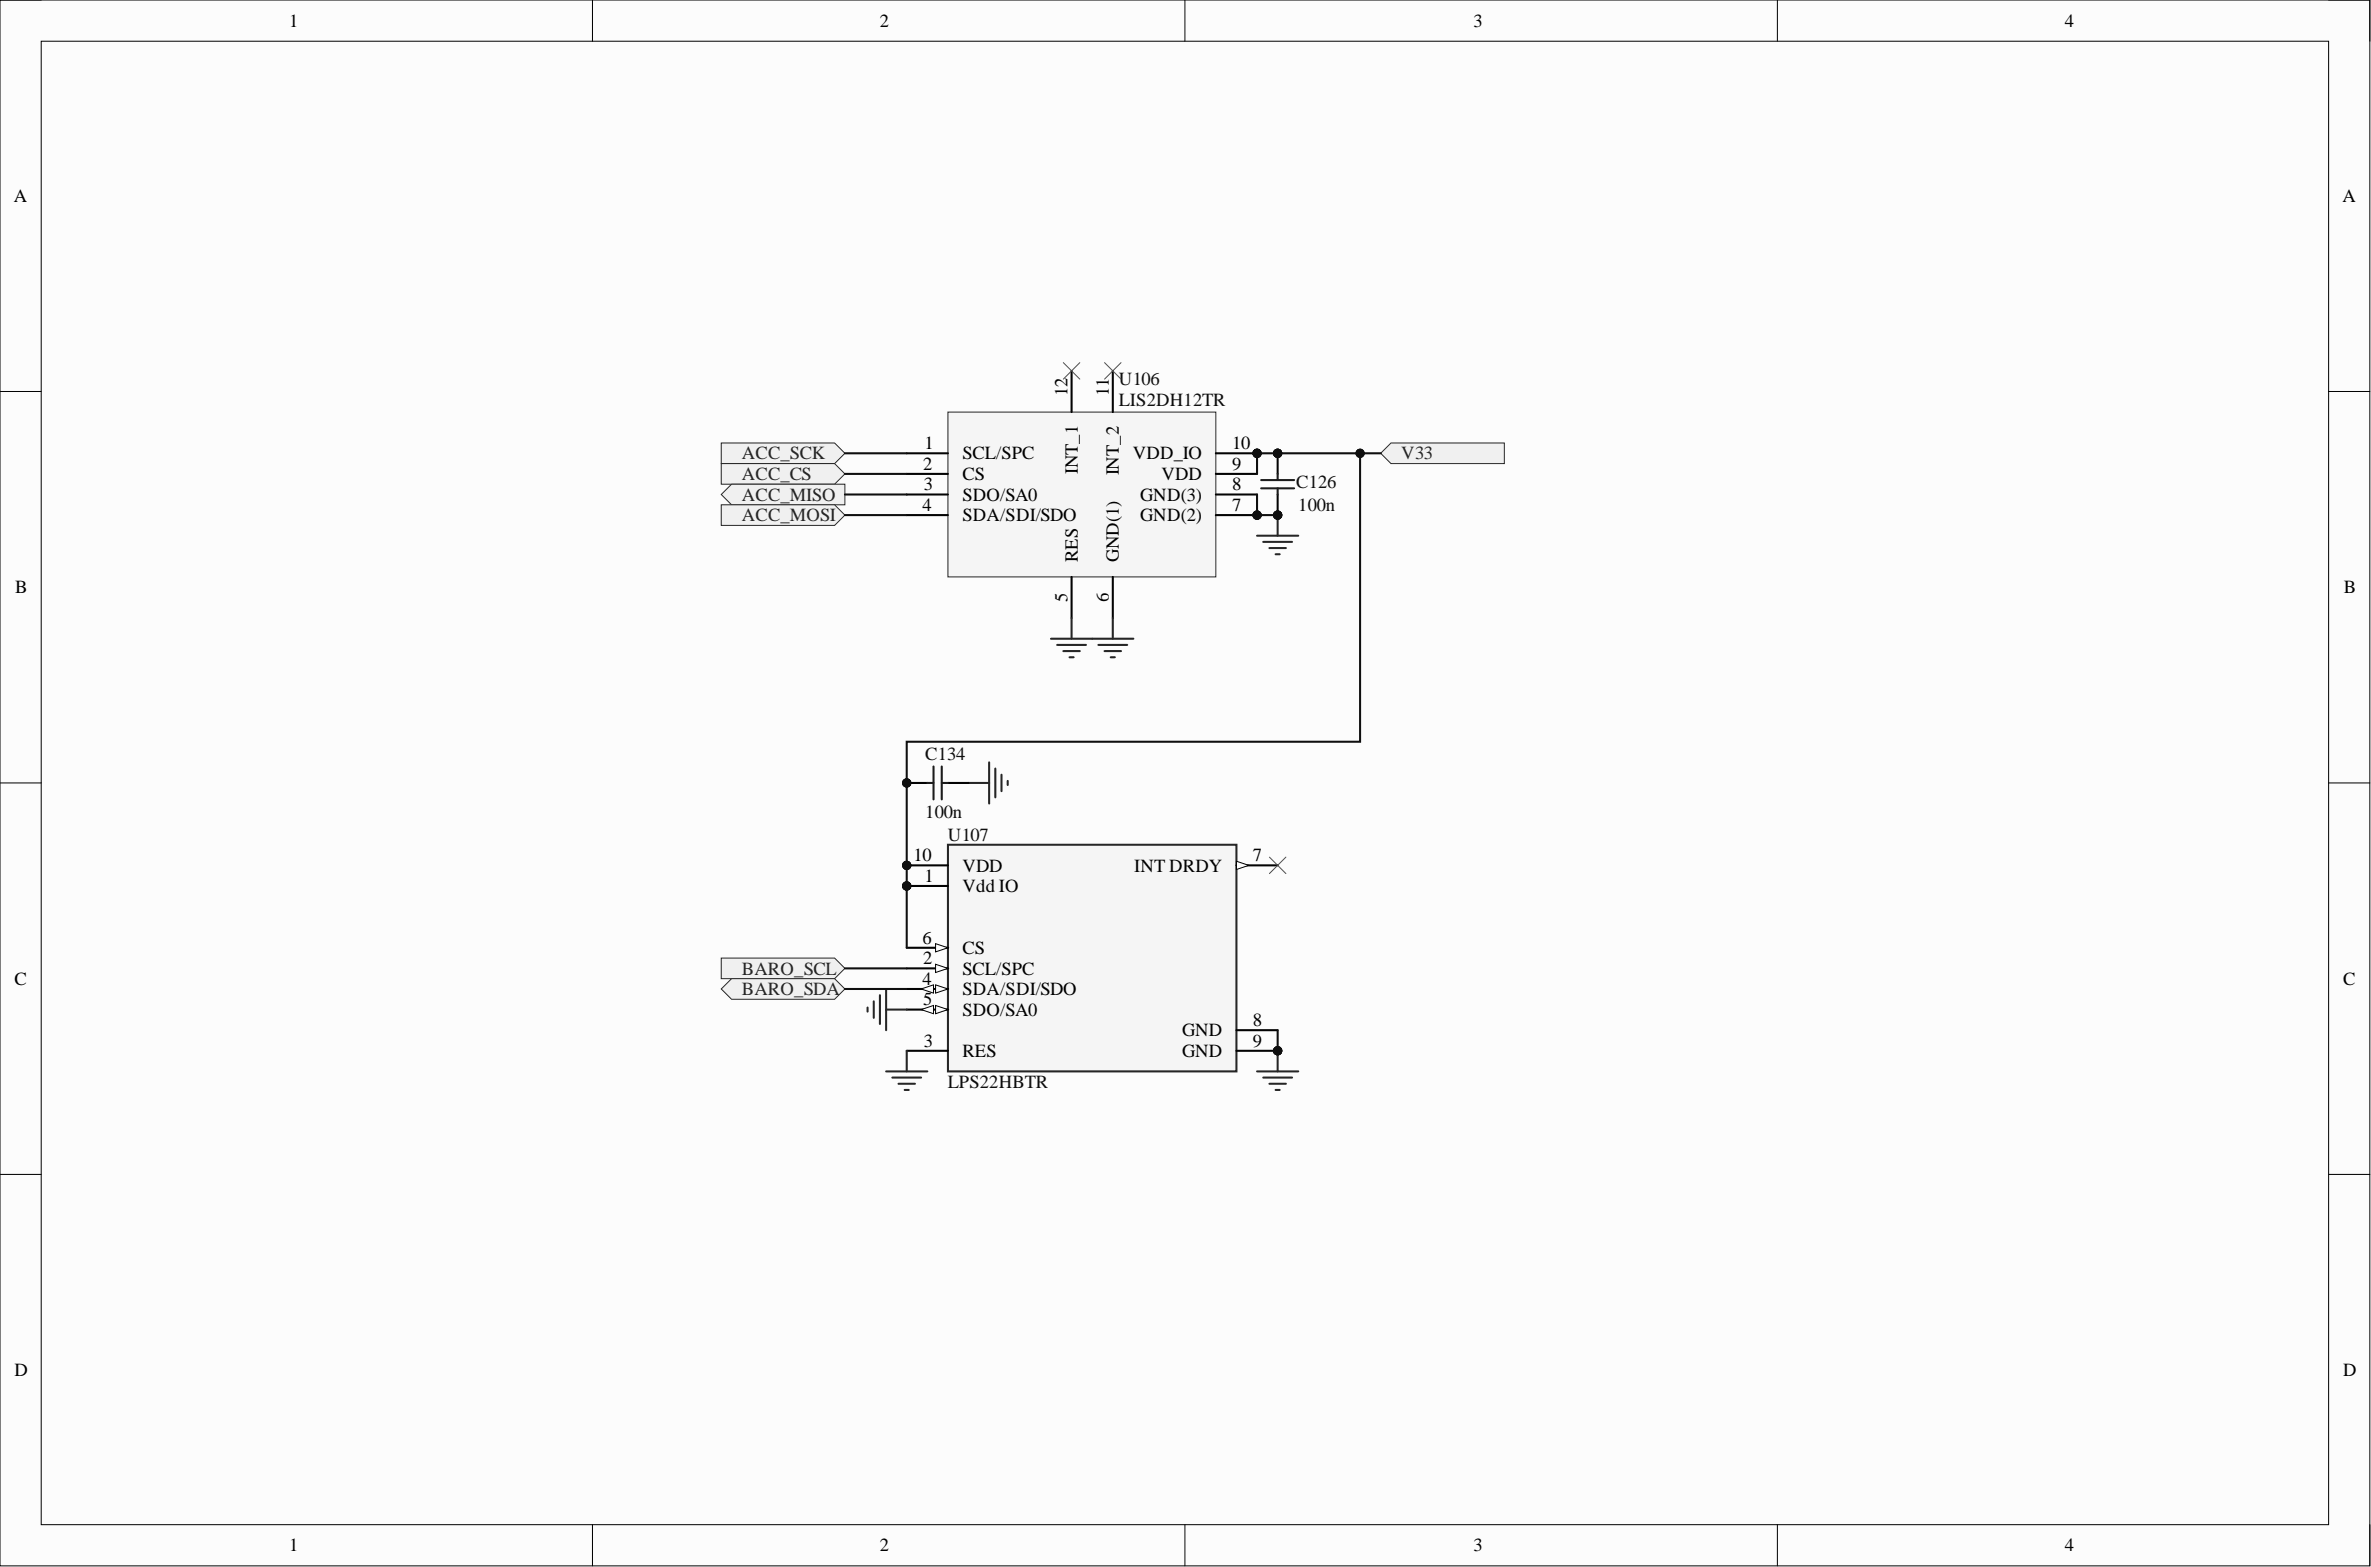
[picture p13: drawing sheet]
<svg xmlns="http://www.w3.org/2000/svg" width="292mm" height="193mm" viewBox="0 0 292 193" stroke-linecap="round" stroke-linejoin="round" font-family="sans-serif">
<defs><g id="words">
<g font-size="2.3">
<text x="35.6" y="3.3">1</text>
<text x="108.4" y="3.3">2</text>
<text x="181.5" y="3.3">3</text>
<text x="254.4" y="3.3">4</text>
<text x="1.7" y="24.9">A</text>
<text x="288.6" y="24.9">A</text>
<text x="131.5" y="48.7" transform="rotate(-90 131.5 48.7)">12</text>
<text x="136.6" y="48.7" transform="rotate(-90 136.6 48.7)">11</text>
<text x="113.7" y="57.9">2</text>
<text x="113.9" y="55.3">1</text>
<text x="118.6" y="56.6">SCL/SPC</text>
<text x="118.6" y="59.1">CS</text>
<text x="132.8" y="58.4" transform="rotate(-90 132.8 58.4)">INT_1</text>
<text x="137.9" y="58.5" transform="rotate(-90 137.9 58.5)">INT_2</text>
<text x="139.5" y="56.6">VDD_IO</text>
<text x="143.1" y="59.1">VDD</text>
<text x="151.8" y="57.9">9</text>
<text x="151.8" y="55.3">10</text>
<text x="113.7" y="62.9">4</text>
<text x="113.8" y="60.4">3</text>
<text x="118.6" y="61.7">SDO/SA0</text>
<text x="118.6" y="64.2">SDA/SDI/SDO</text>
<text x="140.5" y="64.2">GND(2)</text>
<text x="140.5" y="61.7">GND(3)</text>
<text x="151.8" y="62.9">7</text>
<text x="151.8" y="60.4">8</text>
<text x="132.8" y="69.3" transform="rotate(-90 132.8 69.3)">RES</text>
<text x="137.9" y="69.3" transform="rotate(-90 137.9 69.3)">GND(1)</text>
<text x="1.9" y="73.1">B</text>
<text x="131.5" y="74.1" transform="rotate(-90 131.5 74.1)">5</text>
<text x="136.6" y="74.1" transform="rotate(-90 136.6 74.1)">6</text>
<text x="288.7" y="73.1">B</text>
<text x="112.6" y="106.1">10</text>
<text x="118.6" y="107.3">VDD</text>
<text x="139.7" y="107.3">INT DRDY</text>
<text x="154.4" y="106.1">7</text>
<text x="113.9" y="108.6">1</text>
<text x="118.6" y="109.9">Vdd IO</text>
<text x="113.7" y="116.2">6</text>
<text x="113.7" y="118.7">2</text>
<text x="118.6" y="117.5">CS</text>
<text x="1.8" y="121.3">C</text>
<text x="113.7" y="121.3">4</text>
<text x="113.7" y="123.8">5</text>
<text x="118.6" y="120">SCL/SPC</text>
<text x="118.6" y="122.6">SDA/SDI/SDO</text>
<text x="118.6" y="125.1">SDO/SA0</text>
<text x="288.7" y="121.3">C</text>
<text x="113.8" y="128.9">3</text>
<text x="118.6" y="130.2">RES</text>
<text x="145.6" y="127.6">GND</text>
<text x="145.6" y="130.2">GND</text>
<text x="154.4" y="126.4">8</text>
<text x="154.4" y="128.9">9</text>
<text x="1.8" y="169.5">D</text>
<text x="288.7" y="169.5">D</text>
<text x="35.6" y="191.1">1</text>
<text x="108.4" y="191.1">2</text>
<text x="181.5" y="191.1">3</text>
<text x="254.4" y="191.1">4</text>
</g>
<g font-size="2.3" fill="#0e0e0e">
<text x="137.9" y="47.4">U106</text>
<text x="137.9" y="50">LIS2DH12TR</text>
<text x="159.7" y="60.1">C126</text>
<text x="159.9" y="62.9">100n</text>
<text x="114" y="93.6">C134</text>
<text x="114" y="100.7">100n</text>
<text x="116.8" y="103.5">U107</text>
<text x="116.8" y="134">LPS22HBTR</text>
</g>
<g font-size="2.3" fill="#262626">
<text x="91.4" y="56.6">ACC_SCK</text>
<text x="91.4" y="59.1">ACC_CS</text>
<text x="172.6" y="56.6">V33</text>
<text x="91.4" y="61.7">ACC_MISO</text>
<text x="91.4" y="64.2">ACC_MOSI</text>
<text x="91.4" y="120">BARO_SCL</text>
<text x="91.4" y="122.6">BARO_SDA</text>
</g>
</g></defs>
<path d="M0 0h292v192.8h-292z" fill-rule="evenodd" fill="#fcfcfc"/>
<path d="M0 0h292v192.8h-292z" fill="none" stroke="#000" stroke-width=".12"/>
<path d="M5.1 5.1h281.8v182.7h-281.8z" fill-rule="evenodd" fill="#fcfcfc"/>
<g fill="none" stroke="#000" stroke-width=".12">
<path d="M0 0h5.1M5.1 5.1h281.8v182.7h-281.8zM73 0v5.1M146 0v5.1M219 0v5.1M286.9 0h5.1v5.1M0 48.2h5.1M286.9 48.2h5.1M0 96.4h5.1M286.9 96.4h5.1M0 144.6h5.1M286.9 144.6h5.1"/>
<path d="M73 187.8v5M146 187.8v5M219 187.8v5M292 187.8v5"/>
</g>
<circle cx="154.9" cy="63.4" r=".51" fill="#0e0e0e"/>
<circle cx="154.9" cy="63.4" r=".51" fill="none" stroke="#0e0e0e" stroke-width=".12"/>
<circle cx="154.9" cy="55.8" r=".51" fill="#0e0e0e"/>
<circle cx="154.9" cy="55.8" r=".51" fill="none" stroke="#0e0e0e" stroke-width=".12"/>
<path d="M116.8 50.7h33v20.3h-33z" fill-rule="evenodd" fill="#f5f5f5"/>
<path d="M116.8 50.7h33v20.3h-33z" fill="none" stroke="#262626" stroke-width=".12"/>
<path d="M111.7 55.8h5.1M111.7 58.4h5.1M111.7 60.9h5.1M111.7 63.4h5.1M132 71v5.1M137.1 71v5.1M149.8 63.4h5.1" fill="none" stroke="#000" stroke-width=".25"/>
<circle cx="154.9" cy="63.4" r=".51" fill="#0e0e0e"/>
<circle cx="154.9" cy="63.4" r=".51" fill="none" stroke="#0e0e0e" stroke-width=".12"/>
<path d="M149.8 58.4h5.1M149.8 55.8h5.1M149.8 60.9h5.1" fill="none" stroke="#000" stroke-width=".25"/>
<circle cx="154.9" cy="55.8" r=".51" fill="#0e0e0e"/>
<circle cx="154.9" cy="55.8" r=".51" fill="none" stroke="#0e0e0e" stroke-width=".12"/>
<path d="M132 45.7v5M137.1 45.7v5" fill="none" stroke="#000" stroke-width=".25"/>
<circle cx="111.7" cy="106.6" r=".51" fill="#0e0e0e"/>
<circle cx="111.7" cy="106.6" r=".51" fill="none" stroke="#0e0e0e" stroke-width=".12"/>
<circle cx="111.7" cy="109.1" r=".51" fill="#0e0e0e"/>
<circle cx="111.7" cy="109.1" r=".51" fill="none" stroke="#0e0e0e" stroke-width=".12"/>
<circle cx="157.4" cy="129.4" r=".51" fill="#0e0e0e"/>
<circle cx="157.4" cy="129.4" r=".51" fill="none" stroke="#0e0e0e" stroke-width=".12"/>
<path d="M116.8 104h35.5v27.9h-35.5z" fill-rule="evenodd" fill="#f5f5f5"/>
<path d="M116.8 104h35.5v27.9h-35.5z" fill="none" stroke="#262626" stroke-width=".25"/>
<path d="M111.7 106.6h5.1" fill="none" stroke="#000" stroke-width=".25"/>
<circle cx="111.7" cy="106.6" r=".51" fill="#0e0e0e"/>
<circle cx="111.7" cy="106.6" r=".51" fill="none" stroke="#0e0e0e" stroke-width=".12"/>
<path d="M111.7 116.7h5.1" fill="none" stroke="#000" stroke-width=".25"/>
<path d="M115.3 116.2l1.5 .5-1.5 .5z" fill="#fbfbfb"/>
<path d="M115.3 116.2l1.5 .5-1.5 .5z" fill="none" stroke="#000" stroke-width=".12"/>
<path d="M152.3 106.6h5.1" fill="none" stroke="#000" stroke-width=".25"/>
<path d="M152.3 106.1l1.5 .5-1.5 .5z" fill="#fbfbfb"/>
<path d="M152.3 106.1l1.5 .5-1.5 .5z" fill="none" stroke="#000" stroke-width=".12"/>
<path d="M111.7 119.3h5.1M111.7 129.4h5.1" fill="none" stroke="#000" stroke-width=".25"/>
<path d="M115.3 118.7l1.5 .6-1.5 .5z" fill="#fbfbfb"/>
<path d="M115.3 118.7l1.5 .6-1.5 .5z" fill="none" stroke="#000" stroke-width=".12"/>
<path d="M111.7 121.8h5.1" fill="none" stroke="#000" stroke-width=".25"/>
<path d="M115.3 121.3l1.5 .5-1.5 .5z" fill="#fbfbfb"/>
<path d="M115.3 121.3l1.5 .5-1.5 .5z" fill="none" stroke="#000" stroke-width=".12"/>
<path d="M113.5 121.8l1.5-.5v1z" fill="#fbfbfb"/>
<path d="M113.5 121.8l1.5-.5v1z" fill="none" stroke="#000" stroke-width=".12"/>
<path d="M111.7 124.3h5.1" fill="none" stroke="#000" stroke-width=".25"/>
<path d="M115.3 123.8l1.5 .5-1.5 .5z" fill="#fbfbfb"/>
<path d="M115.3 123.8l1.5 .5-1.5 .5z" fill="none" stroke="#000" stroke-width=".12"/>
<path d="M113.5 124.3l1.5-.5v1z" fill="#fbfbfb"/>
<path d="M113.5 124.3l1.5-.5v1z" fill="none" stroke="#000" stroke-width=".12"/>
<path d="M111.7 109.1h5.1" fill="none" stroke="#000" stroke-width=".25"/>
<circle cx="111.7" cy="109.1" r=".51" fill="#0e0e0e"/>
<circle cx="111.7" cy="109.1" r=".51" fill="none" stroke="#0e0e0e" stroke-width=".12"/>
<path d="M152.3 126.9h5.1M152.3 129.4h5.1" fill="none" stroke="#000" stroke-width=".25"/>
<circle cx="157.4" cy="129.4" r=".51" fill="#0e0e0e"/>
<circle cx="157.4" cy="129.4" r=".51" fill="none" stroke="#0e0e0e" stroke-width=".12"/>
<g fill="none" stroke="#262626" stroke-width=".25">
<path d="M129.5 78.7h10.1M130.2 79.4h3.6M132 76.1v2.6M135.3 79.4h3.6M137.1 76.1v2.6M154.9 66h5M155.6 66.7h3.6M156.4 67.5h2M157.1 68.3h.6M157.4 63.4v2.6M131 80.2h2M131.8 80.9h.5"/>
<path d="M136.1 80.2h2M136.8 80.9h.5"/>
</g>
<circle cx="157.4" cy="63.4" r=".51" fill="#0e0e0e"/>
<circle cx="157.4" cy="63.4" r=".51" fill="none" stroke="#0e0e0e" stroke-width=".12"/>
<path d="M88.9 54.6h13.9l1.3 1.2-1.3 1.3h-13.9z" fill-rule="evenodd" fill="#f0f0f0"/>
<path d="M88.9 54.6h13.9l1.3 1.2-1.3 1.3h-13.9z" fill="none" stroke="#262626" stroke-width=".12"/>
<path d="M88.9 57.1h13.9l1.3 1.3-1.3 1.2h-13.9z" fill-rule="evenodd" fill="#f0f0f0"/>
<path d="M88.9 57.1h13.9l1.3 1.3-1.3 1.2h-13.9z" fill="none" stroke="#262626" stroke-width=".12"/>
<path d="M88.9 60.9l1.2-1.3h14v2.6h-14z" fill-rule="evenodd" fill="#f0f0f0"/>
<path d="M88.9 60.9l1.2-1.3h14v2.6h-14z" fill="none" stroke="#262626" stroke-width=".12"/>
<path d="M88.9 62.2h13.9l1.3 1.2-1.3 1.3h-13.9z" fill-rule="evenodd" fill="#f0f0f0"/>
<path d="M88.9 62.2h13.9l1.3 1.2-1.3 1.3h-13.9z" fill="none" stroke="#262626" stroke-width=".12"/>
<circle cx="157.4" cy="55.8" r=".51" fill="#0e0e0e"/>
<circle cx="157.4" cy="55.8" r=".51" fill="none" stroke="#0e0e0e" stroke-width=".12"/>
<circle cx="157.4" cy="63.4" r=".51" fill="#0e0e0e"/>
<circle cx="157.4" cy="63.4" r=".51" fill="none" stroke="#0e0e0e" stroke-width=".12"/>
<path d="M157.4 55.8v2.6" fill="none" stroke="#000" stroke-width=".25"/>
<circle cx="157.4" cy="55.8" r=".51" fill="#0e0e0e"/>
<circle cx="157.4" cy="55.8" r=".51" fill="none" stroke="#0e0e0e" stroke-width=".12"/>
<path d="M157.4 60.9v2.5" fill="none" stroke="#000" stroke-width=".25"/>
<circle cx="157.4" cy="63.4" r=".51" fill="#0e0e0e"/>
<circle cx="157.4" cy="63.4" r=".51" fill="none" stroke="#0e0e0e" stroke-width=".12"/>
<path d="M155.4 59.1h4M157.4 58.4v.7M155.4 60.1h4M157.4 60.1v.8" fill="none" stroke="#1c1c1c" stroke-width=".25"/>
<path d="M154.9 63.4h2.5" fill="none" stroke="#0e0e0e" stroke-width=".25"/>
<circle cx="157.4" cy="63.4" r=".51" fill="#0e0e0e"/>
<circle cx="157.4" cy="63.4" r=".51" fill="none" stroke="#0e0e0e" stroke-width=".12"/>
<circle cx="154.9" cy="63.4" r=".51" fill="#0e0e0e"/>
<circle cx="154.9" cy="63.4" r=".51" fill="none" stroke="#0e0e0e" stroke-width=".12"/>
<path d="M154.9 60.9v2.5" fill="none" stroke="#0e0e0e" stroke-width=".25"/>
<circle cx="154.9" cy="63.4" r=".51" fill="#0e0e0e"/>
<circle cx="154.9" cy="63.4" r=".51" fill="none" stroke="#0e0e0e" stroke-width=".12"/>
<path d="M154.9 55.8h2.5" fill="none" stroke="#0e0e0e" stroke-width=".25"/>
<circle cx="157.4" cy="55.8" r=".51" fill="#0e0e0e"/>
<circle cx="157.4" cy="55.8" r=".51" fill="none" stroke="#0e0e0e" stroke-width=".12"/>
<circle cx="154.9" cy="55.8" r=".51" fill="#0e0e0e"/>
<circle cx="154.9" cy="55.8" r=".51" fill="none" stroke="#0e0e0e" stroke-width=".12"/>
<path d="M154.9 55.8v2.6" fill="none" stroke="#0e0e0e" stroke-width=".25"/>
<circle cx="154.9" cy="55.8" r=".51" fill="#0e0e0e"/>
<circle cx="154.9" cy="55.8" r=".51" fill="none" stroke="#0e0e0e" stroke-width=".12"/>
<path d="M154.9 131.9h5M155.6 132.7h3.6M156.4 133.5h2M157.1 134.2h.6M157.4 129.4v2.5" fill="none" stroke="#262626" stroke-width=".25"/>
<circle cx="157.4" cy="129.4" r=".51" fill="#0e0e0e"/>
<circle cx="157.4" cy="129.4" r=".51" fill="none" stroke="#0e0e0e" stroke-width=".12"/>
<path d="M157.4 126.9v2.5" fill="none" stroke="#0e0e0e" stroke-width=".25"/>
<circle cx="157.4" cy="129.4" r=".51" fill="#0e0e0e"/>
<circle cx="157.4" cy="129.4" r=".51" fill="none" stroke="#0e0e0e" stroke-width=".12"/>
<path d="M119.3 96.4h2.6M121.9 93.9v5.1M122.6 94.6v3.6M123.4 95.4v2M124.1 96.2v.5" fill="none" stroke="#262626" stroke-width=".25"/>
<circle cx="111.7" cy="96.4" r=".51" fill="#0e0e0e"/>
<circle cx="111.7" cy="96.4" r=".51" fill="none" stroke="#0e0e0e" stroke-width=".12"/>
<path d="M111.7 96.4h2.5" fill="none" stroke="#000" stroke-width=".25"/>
<circle cx="111.7" cy="96.4" r=".51" fill="#0e0e0e"/>
<circle cx="111.7" cy="96.4" r=".51" fill="none" stroke="#0e0e0e" stroke-width=".12"/>
<path d="M116.8 96.4h2.5" fill="none" stroke="#000" stroke-width=".25"/>
<path d="M114.2 96.4h.8M115 94.4v4M116 94.4v4M116 96.4h.8" fill="none" stroke="#1c1c1c" stroke-width=".25"/>
<path d="M106.9 124.1v.5M107.6 123.3v2M108.4 122.6v3.5M109.2 121.8v5.1M109.2 124.3h2.5" fill="none" stroke="#262626" stroke-width=".25"/>
<path d="M88.9 118h13.9l1.3 1.3-1.3 1.2h-13.9z" fill-rule="evenodd" fill="#f0f0f0"/>
<path d="M88.9 118h13.9l1.3 1.3-1.3 1.2h-13.9z" fill="none" stroke="#262626" stroke-width=".12"/>
<path d="M88.9 121.8l1.2-1.3h12.7l1.3 1.3-1.3 1.3h-12.7z" fill-rule="evenodd" fill="#f0f0f0"/>
<path d="M88.9 121.8l1.2-1.3h12.7l1.3 1.3-1.3 1.3h-12.7z" fill="none" stroke="#262626" stroke-width=".12"/>
<path d="M104.1 55.8h7.6M104.1 58.4h7.6M104.1 60.9h7.6M104.1 63.4h7.6M104.1 119.3h7.6M104.1 121.8h7.6" fill="none" stroke="#0e0e0e" stroke-width=".25"/>
<path d="M109.2 131.9h5M109.9 132.7h3.6M110.7 133.5h2M111.5 134.2h.5M111.7 129.4v2.5" fill="none" stroke="#262626" stroke-width=".25"/>
<path d="M131 44.7l2 2M133 44.7l-2 2M136.1 44.7l2 2M138.1 44.7l-2 2M156.4 105.6l2 2M158.4 105.6l-2 2" fill="none" stroke="#4c4c4c" stroke-width=".12"/>
<path d="M170.1 55.8l1.3-1.2h13.9v2.5h-13.9z" fill-rule="evenodd" fill="#f0f0f0"/>
<path d="M170.1 55.8l1.3-1.2h13.9v2.5h-13.9z" fill="none" stroke="#262626" stroke-width=".12"/>
<path d="M157.4 55.8h12.7" fill="none" stroke="#0e0e0e" stroke-width=".25"/>
<circle cx="167.6" cy="55.8" r=".51" fill="#0e0e0e"/>
<circle cx="167.6" cy="55.8" r=".51" fill="none" stroke="#0e0e0e" stroke-width=".12"/>
<circle cx="157.4" cy="55.8" r=".51" fill="#0e0e0e"/>
<circle cx="157.4" cy="55.8" r=".51" fill="none" stroke="#0e0e0e" stroke-width=".12"/>
<path d="M167.6 55.8v35.5h-55.9v17.8" fill="none" stroke="#0e0e0e" stroke-width=".25"/>
<circle cx="167.6" cy="55.8" r=".51" fill="#0e0e0e"/>
<circle cx="167.6" cy="55.8" r=".51" fill="none" stroke="#0e0e0e" stroke-width=".12"/>
<circle cx="111.7" cy="96.4" r=".51" fill="#0e0e0e"/>
<circle cx="111.7" cy="96.4" r=".51" fill="none" stroke="#0e0e0e" stroke-width=".12"/>
<circle cx="111.7" cy="106.6" r=".51" fill="#0e0e0e"/>
<circle cx="111.7" cy="106.6" r=".51" fill="none" stroke="#0e0e0e" stroke-width=".12"/>
<circle cx="111.7" cy="109.1" r=".51" fill="#0e0e0e"/>
<circle cx="111.7" cy="109.1" r=".51" fill="none" stroke="#0e0e0e" stroke-width=".12"/>
<path d="M111.7 109.1v7.6" fill="none" stroke="#0e0e0e" stroke-width=".25"/>
<circle cx="111.7" cy="109.1" r=".51" fill="#0e0e0e"/>
<circle cx="111.7" cy="109.1" r=".51" fill="none" stroke="#0e0e0e" stroke-width=".12"/>
<use href="#words"/>
</svg>
